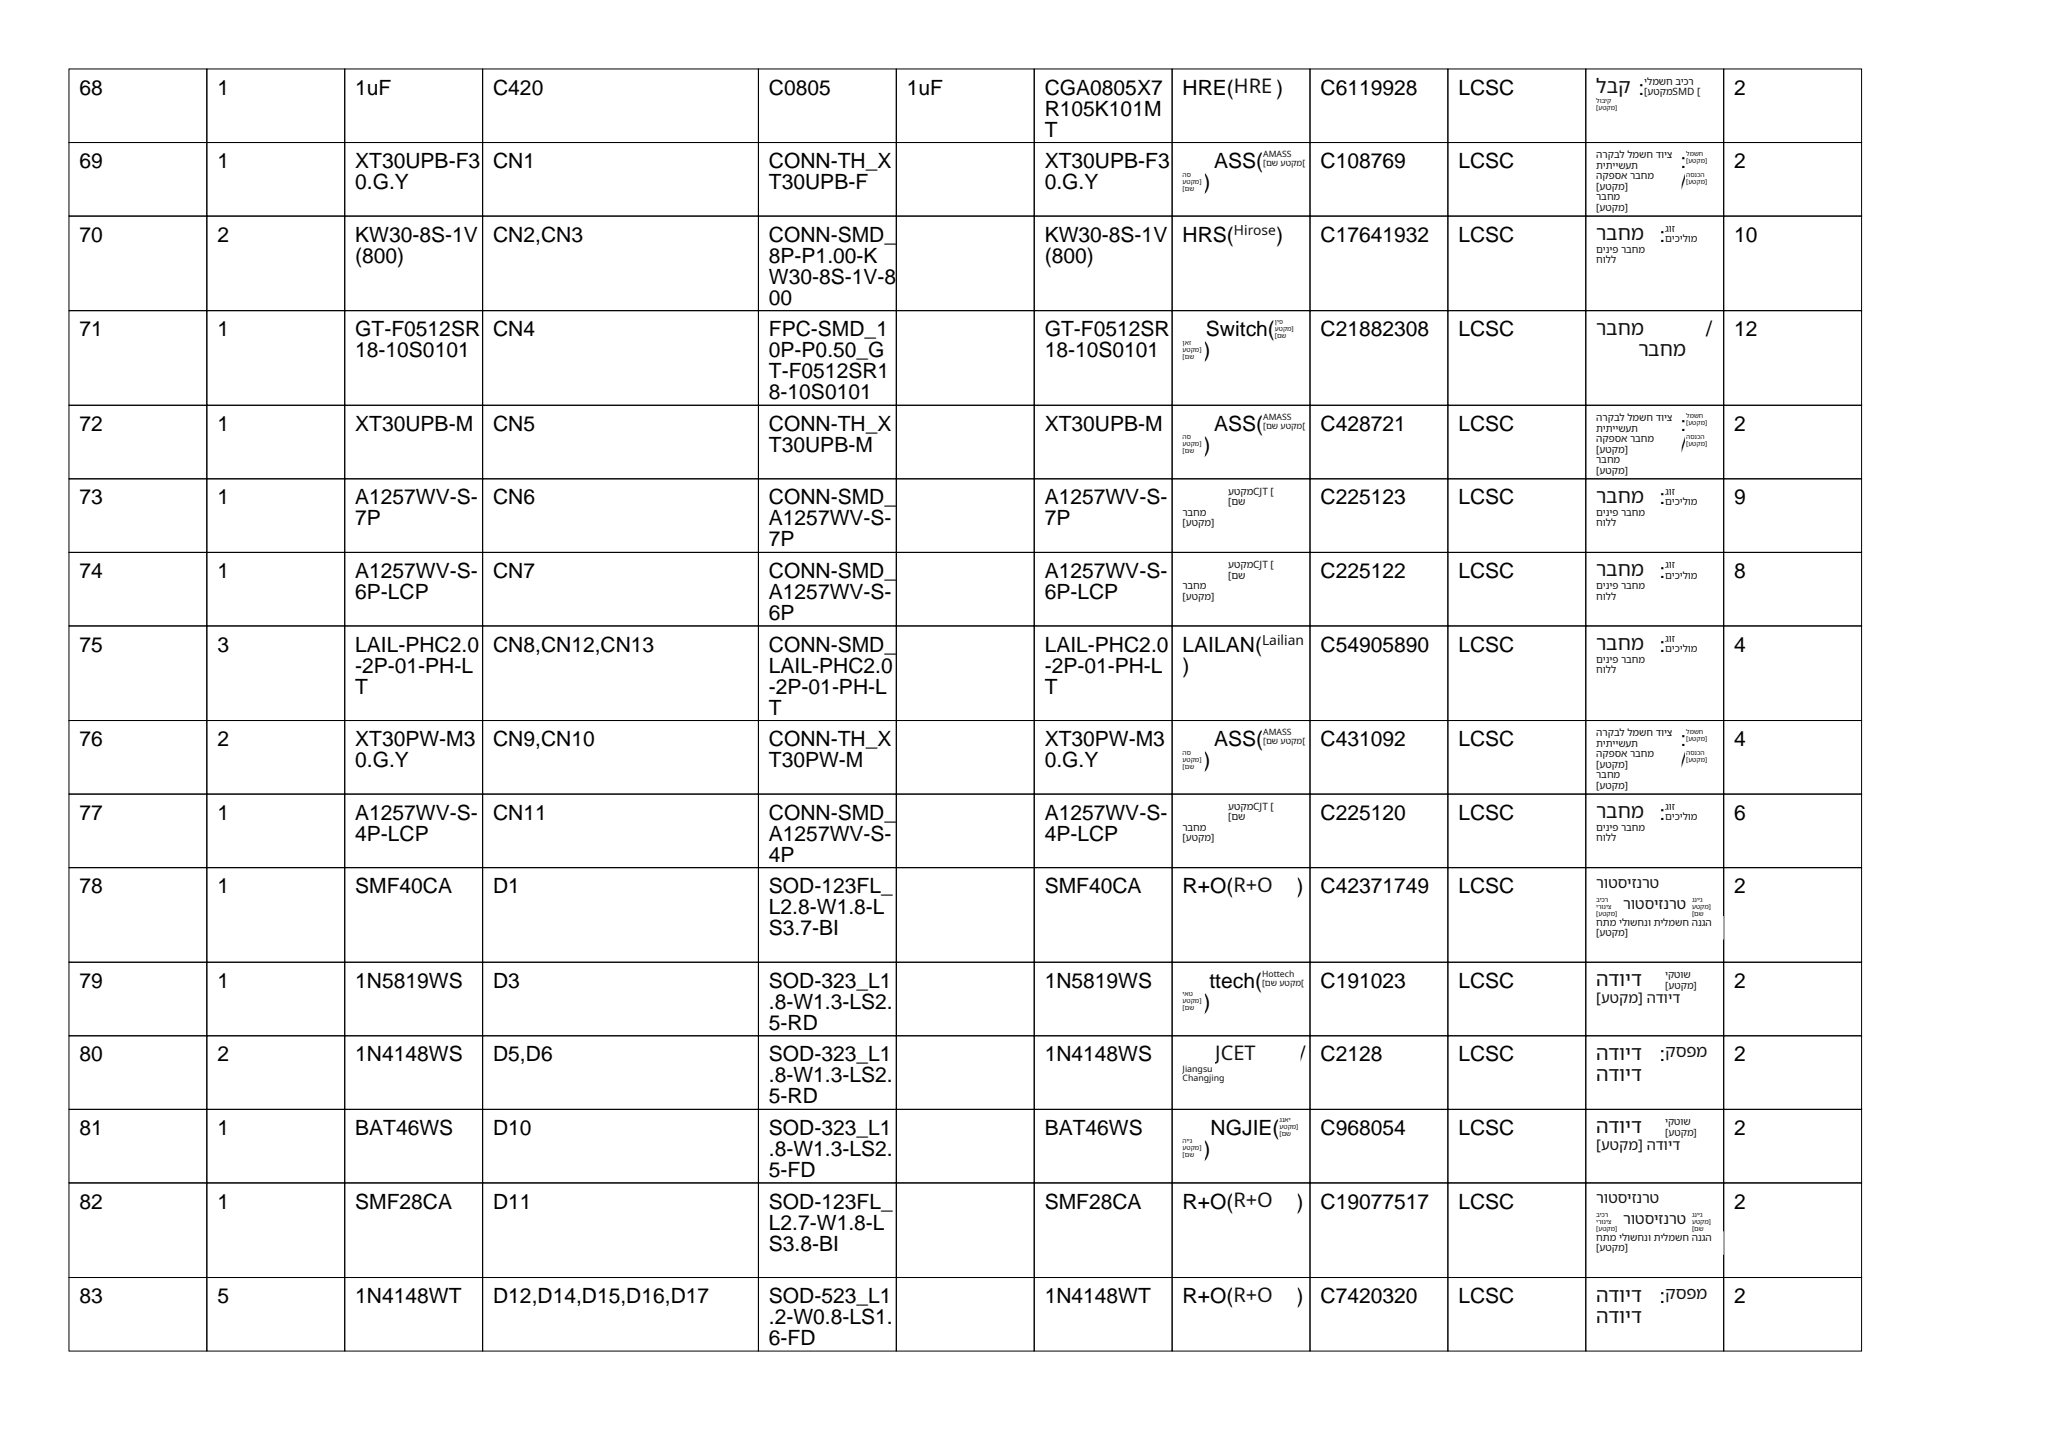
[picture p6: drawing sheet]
<svg xmlns="http://www.w3.org/2000/svg" width="297mm" height="210mm" viewBox="0 0 297 210" stroke-linecap="round" stroke-linejoin="round" font-family="sans-serif">
<defs><g id="words">
<g font-size="3">
<text x="11.5" y="13.7">68</text>
<text x="31.5" y="13.7">1</text>
<text x="51.5" y="13.7">1uF</text>
<text x="71.5" y="13.7">C420</text>
<text x="111.5" y="13.7">C0805</text>
<text x="131.5" y="13.7">1uF</text>
<text x="151.5" y="13.7">CGA0805X7</text>
<text x="151.5" y="16.8">R105K101M</text>
<text x="171.5" y="13.7">HRE(</text>
<text x="185.1" y="13.7">)</text>
<text x="191.5" y="13.7">C6119928</text>
<text x="211.5" y="13.7">LCSC</text>
<text x="237.6" y="13.7">:</text>
<text x="251.5" y="13.7">2</text>
<text x="151.5" y="19.8">T</text>
<text x="11.5" y="24.4">69</text>
<text x="31.5" y="24.4">1</text>
<text x="51.5" y="24.4">XT30UPB-F3</text>
<text x="51.5" y="27.4">0.G.Y</text>
<text x="71.5" y="24.4">CN1</text>
<text x="111.5" y="24.4">CONN-TH_X</text>
<text x="111.5" y="27.4">T30UPB-F</text>
<text x="151.5" y="24.4">XT30UPB-F3</text>
<text x="151.5" y="27.4">0.G.Y</text>
<text x="174.6" y="27.4">)</text>
<text x="176.1" y="24.4">ASS(</text>
<text x="191.5" y="24.4">C108769</text>
<text x="211.5" y="24.4">LCSC</text>
<text x="243.7" y="24.4">:</text>
<text x="243.7" y="27.4">/</text>
<text x="251.5" y="24.4">2</text>
<text x="11.5" y="35.1">70</text>
<text x="31.5" y="35.1">2</text>
<text x="51.5" y="35.1">KW30-8S-1V</text>
<text x="71.5" y="35.1">CN2,CN3</text>
<text x="111.5" y="35.1">CONN-SMD_</text>
<text x="151.5" y="35.1">KW30-8S-1V</text>
<text x="171.5" y="35.1">HRS(</text>
<text x="185.1" y="35.1">)</text>
<text x="191.5" y="35.1">C17641932</text>
<text x="211.5" y="35.1">LCSC</text>
<text x="240.7" y="35.1">:</text>
<text x="251.5" y="35.1">10</text>
<text x="51.5" y="38.1">(800)</text>
<text x="111.5" y="38.1">8P-P1.00-K</text>
<text x="111.5" y="41.2">W30-8S-1V-8</text>
<text x="151.5" y="38.1">(800)</text>
<text x="111.5" y="44.2">00</text>
<text x="11.5" y="48.8">71</text>
<text x="31.5" y="48.8">1</text>
<text x="51.5" y="48.8">GT-F0512SR</text>
<text x="51.5" y="51.8">18-10S0101</text>
<text x="71.5" y="48.8">CN4</text>
<text x="111.5" y="48.8">FPC-SMD_1</text>
<text x="111.5" y="51.8">0P-P0.50_G</text>
<text x="151.5" y="48.8">GT-F0512SR</text>
<text x="151.5" y="51.8">18-10S0101</text>
<text x="174.6" y="51.8">)</text>
<text x="174.9" y="48.8">Switch(</text>
<text x="191.5" y="48.8">C21882308</text>
<text x="211.5" y="48.8">LCSC</text>
<text x="247.4" y="48.8">/</text>
<text x="251.5" y="48.8">12</text>
<text x="111.5" y="54.9">T-F0512SR1</text>
<text x="111.5" y="57.9">8-10S0101</text>
<text x="11.5" y="62.5">72</text>
<text x="31.5" y="62.5">1</text>
<text x="51.5" y="62.5">XT30UPB-M</text>
<text x="71.5" y="62.5">CN5</text>
<text x="111.5" y="62.5">CONN-TH_X</text>
<text x="111.5" y="65.5">T30UPB-M</text>
<text x="151.5" y="62.5">XT30UPB-M</text>
<text x="174.6" y="65.5">)</text>
<text x="176.1" y="62.5">ASS(</text>
<text x="191.5" y="62.5">C428721</text>
<text x="211.5" y="62.5">LCSC</text>
<text x="243.7" y="62.5">:</text>
<text x="243.7" y="65.5">/</text>
<text x="251.5" y="62.5">2</text>
<text x="11.5" y="73.2">73</text>
<text x="31.5" y="73.2">1</text>
<text x="51.5" y="73.2">A1257WV-S-</text>
<text x="51.5" y="76.2">7P</text>
<text x="71.5" y="73.2">CN6</text>
<text x="111.5" y="73.2">CONN-SMD_</text>
<text x="111.5" y="76.2">A1257WV-S-</text>
<text x="151.5" y="73.2">A1257WV-S-</text>
<text x="151.5" y="76.2">7P</text>
<text x="191.5" y="73.2">C225123</text>
<text x="211.5" y="73.2">LCSC</text>
<text x="240.7" y="73.2">:</text>
<text x="251.5" y="73.2">9</text>
<text x="11.5" y="83.8">74</text>
<text x="31.5" y="83.8">1</text>
<text x="51.5" y="83.8">A1257WV-S-</text>
<text x="71.5" y="83.8">CN7</text>
<text x="111.5" y="79.3">7P</text>
<text x="111.5" y="83.8">CONN-SMD_</text>
<text x="151.5" y="83.8">A1257WV-S-</text>
<text x="191.5" y="83.8">C225122</text>
<text x="211.5" y="83.8">LCSC</text>
<text x="240.7" y="83.8">:</text>
<text x="251.5" y="83.8">8</text>
<text x="51.5" y="86.9">6P-LCP</text>
<text x="111.5" y="86.9">A1257WV-S-</text>
<text x="111.5" y="89.9">6P</text>
<text x="151.5" y="86.9">6P-LCP</text>
<text x="11.5" y="94.5">75</text>
<text x="31.5" y="94.5">3</text>
<text x="51.5" y="94.5">LAIL-PHC2.0</text>
<text x="71.5" y="94.5">CN8,CN12,CN13</text>
<text x="111.5" y="94.5">CONN-SMD_</text>
<text x="151.5" y="94.5">LAIL-PHC2.0</text>
<text x="171.5" y="94.5">LAILAN(</text>
<text x="191.5" y="94.5">C54905890</text>
<text x="211.5" y="94.5">LCSC</text>
<text x="240.7" y="94.5">:</text>
<text x="251.5" y="94.5">4</text>
<text x="51.5" y="97.5">-2P-01-PH-L</text>
<text x="51.5" y="100.6">T</text>
<text x="111.5" y="97.5">LAIL-PHC2.0</text>
<text x="111.5" y="100.6">-2P-01-PH-L</text>
<text x="151.5" y="97.5">-2P-01-PH-L</text>
<text x="151.5" y="100.6">T</text>
<text x="171.5" y="97.5">)</text>
<text x="111.5" y="103.6">T</text>
<text x="11.5" y="108.2">76</text>
<text x="31.5" y="108.2">2</text>
<text x="51.5" y="108.2">XT30PW-M3</text>
<text x="51.5" y="111.3">0.G.Y</text>
<text x="71.5" y="108.2">CN9,CN10</text>
<text x="111.5" y="108.2">CONN-TH_X</text>
<text x="111.5" y="111.3">T30PW-M</text>
<text x="151.5" y="108.2">XT30PW-M3</text>
<text x="151.5" y="111.3">0.G.Y</text>
<text x="174.6" y="111.3">)</text>
<text x="176.1" y="108.2">ASS(</text>
<text x="191.5" y="108.2">C431092</text>
<text x="211.5" y="108.2">LCSC</text>
<text x="243.7" y="108.2">:</text>
<text x="243.7" y="111.3">/</text>
<text x="251.5" y="108.2">4</text>
<text x="11.5" y="118.9">77</text>
<text x="31.5" y="118.9">1</text>
<text x="51.5" y="118.9">A1257WV-S-</text>
<text x="71.5" y="118.9">CN11</text>
<text x="111.5" y="118.9">CONN-SMD_</text>
<text x="151.5" y="118.9">A1257WV-S-</text>
<text x="191.5" y="118.9">C225120</text>
<text x="211.5" y="118.9">LCSC</text>
<text x="240.7" y="118.9">:</text>
<text x="251.5" y="118.9">6</text>
<text x="51.5" y="121.9">4P-LCP</text>
<text x="111.5" y="121.9">A1257WV-S-</text>
<text x="111.5" y="125">4P</text>
<text x="151.5" y="121.9">4P-LCP</text>
<text x="11.5" y="129.5">78</text>
<text x="31.5" y="129.5">1</text>
<text x="51.5" y="129.5">SMF40CA</text>
<text x="71.5" y="129.5">D1</text>
<text x="111.5" y="129.5">SOD-123FL_</text>
<text x="151.5" y="129.5">SMF40CA</text>
<text x="171.5" y="129.5">R+O(</text>
<text x="188" y="129.5">)</text>
<text x="191.5" y="129.5">C42371749</text>
<text x="211.5" y="129.5">LCSC</text>
<text x="251.5" y="129.5">2</text>
<text x="111.5" y="132.6">L2.8-W1.8-L</text>
<text x="111.5" y="135.6">S3.7-BI</text>
<text x="11.5" y="143.3">79</text>
<text x="31.5" y="143.3">1</text>
<text x="51.5" y="143.3">1N5819WS</text>
<text x="71.5" y="143.3">D3</text>
<text x="111.5" y="143.3">SOD-323_L1</text>
<text x="151.5" y="143.3">1N5819WS</text>
<text x="175.4" y="143.3">ttech(</text>
<text x="191.5" y="143.3">C191023</text>
<text x="211.5" y="143.3">LCSC</text>
<text x="251.5" y="143.3">2</text>
<text x="111.5" y="146.3">.8-W1.3-LS2.</text>
<text x="111.5" y="149.4">5-RD</text>
<text x="174.6" y="146.3">)</text>
<text x="11.5" y="153.9">80</text>
<text x="31.5" y="153.9">2</text>
<text x="51.5" y="153.9">1N4148WS</text>
<text x="71.5" y="153.9">D5,D6</text>
<text x="111.5" y="153.9">SOD-323_L1</text>
<text x="151.5" y="153.9">1N4148WS</text>
<text x="188.5" y="153.9">/</text>
<text x="191.5" y="153.9">C2128</text>
<text x="211.5" y="153.9">LCSC</text>
<text x="240.7" y="153.9">:</text>
<text x="251.5" y="153.9">2</text>
<text x="111.5" y="157">.8-W1.3-LS2.</text>
<text x="111.5" y="160">5-RD</text>
<text x="11.5" y="164.6">81</text>
<text x="31.5" y="164.6">1</text>
<text x="51.5" y="164.6">BAT46WS</text>
<text x="71.5" y="164.6">D10</text>
<text x="111.5" y="164.6">SOD-323_L1</text>
<text x="111.5" y="167.6">.8-W1.3-LS2.</text>
<text x="151.5" y="164.6">BAT46WS</text>
<text x="174.6" y="167.6">)</text>
<text x="175.6" y="164.6">NGJIE(</text>
<text x="191.5" y="164.6">C968054</text>
<text x="211.5" y="164.6">LCSC</text>
<text x="251.5" y="164.6">2</text>
<text x="111.5" y="170.7">5-FD</text>
<text x="11.5" y="175.3">82</text>
<text x="31.5" y="175.3">1</text>
<text x="51.5" y="175.3">SMF28CA</text>
<text x="71.5" y="175.3">D11</text>
<text x="111.5" y="175.3">SOD-123FL_</text>
<text x="111.5" y="178.3">L2.7-W1.8-L</text>
<text x="151.5" y="175.3">SMF28CA</text>
<text x="171.5" y="175.3">R+O(</text>
<text x="188" y="175.3">)</text>
<text x="191.5" y="175.3">C19077517</text>
<text x="211.5" y="175.3">LCSC</text>
<text x="251.5" y="175.3">2</text>
<text x="111.5" y="181.4">S3.8-BI</text>
<text x="11.5" y="189">83</text>
<text x="31.5" y="189">5</text>
<text x="51.5" y="189">1N4148WT</text>
<text x="71.5" y="189">D12,D14,D15,D16,D17</text>
<text x="111.5" y="189">SOD-523_L1</text>
<text x="151.5" y="189">1N4148WT</text>
<text x="171.5" y="189">R+O(</text>
<text x="188" y="189">)</text>
<text x="191.5" y="189">C7420320</text>
<text x="211.5" y="189">LCSC</text>
<text x="240.7" y="189">:</text>
<text x="251.5" y="189">2</text>
<text x="111.5" y="192">.2-W0.8-LS1.</text>
<text x="111.5" y="195.1">6-FD</text>
</g>
<g font-size="2.9" fill="#111">
<text x="179" y="13.5">HRE</text>
<text x="231.5" y="13.5">לבק</text>
<text x="231.5" y="34.8">רבחמ</text>
<text x="231.5" y="48.5">רבחמ</text>
<text x="237.6" y="51.6">רבחמ</text>
<text x="231.5" y="72.9">רבחמ</text>
<text x="231.5" y="83.6">רבחמ</text>
<text x="231.5" y="94.3">רבחמ</text>
<text x="231.5" y="118.6">רבחמ</text>
<text x="178.9" y="129.3">R+O</text>
<text x="231.5" y="143">הדויד</text>
<text x="176.3" y="153.7">JCET</text>
<text x="231.5" y="153.7">הדויד</text>
<text x="231.5" y="156.7">הדויד</text>
<text x="231.5" y="164.4">הדויד</text>
<text x="178.9" y="175">R+O</text>
<text x="178.9" y="188.8">R+O</text>
<text x="231.5" y="188.8">הדויד</text>
<text x="231.5" y="191.8">הדויד</text>
</g>
<g font-size="2.4" fill="#111">
<text x="241.5" y="153.3">קספמ</text>
<text x="241.5" y="188.4">קספמ</text>
</g>
<g font-size="2.2" fill="#111">
<text x="231.5" y="128.7">רוטסיזנרט</text>
<text x="235.4" y="131.8">רוטסיזנרט</text>
<text x="231.5" y="174.4">רוטסיזנרט</text>
<text x="235.4" y="177.5">רוטסיזנרט</text>
</g>
<g font-size="2.1" fill="#111">
<text x="231.5" y="145.4">]עטקמ[ הדויד</text>
<text x="231.5" y="166.8">]עטקמ[ הדויד</text>
</g>
<g font-size="2" fill="#111">
<text x="179" y="34.1">Hirose</text>
<text x="183" y="93.5">Lailian</text>
</g>
<g font-size="1.5" fill="#111">
<text x="238.5" y="13.8">]עטקמSMD ]</text>
<text x="238.5" y="12.3">ילמשח ביכר</text>
<text x="231.5" y="23">הרקבל למשח דויצ</text>
<text x="231.5" y="24.5">תיתיישעת</text>
<text x="231.5" y="27.5">]עטקמ[</text>
<text x="231.5" y="26">הקפסא רבחמ</text>
<text x="231.5" y="29.1">רבחמ</text>
<text x="231.5" y="30.6">]עטקמ]</text>
<text x="241.5" y="33.6">גוז</text>
<text x="241.5" y="35.2">םיכילומ</text>
<text x="231.5" y="36.7">םיניפ רבחמ</text>
<text x="231.5" y="38.2">חולל</text>
<text x="231.5" y="61.1">הרקבל למשח דויצ</text>
<text x="231.5" y="62.6">תיתיישעת</text>
<text x="231.5" y="65.6">]עטקמ[</text>
<text x="231.5" y="64.1">הקפסא רבחמ</text>
<text x="178.1" y="71.7">עטקמCJT ]</text>
<text x="231.5" y="68.7">]עטקמ]</text>
<text x="231.5" y="67.2">רבחמ</text>
<text x="241.5" y="71.7">גוז</text>
<text x="171.5" y="76.3">]עטקמ]</text>
<text x="171.5" y="74.8">רבחמ</text>
<text x="178.1" y="73.3">]םש</text>
<text x="231.5" y="74.8">םיניפ רבחמ</text>
<text x="231.5" y="76.3">חולל</text>
<text x="241.5" y="73.3">םיכילומ</text>
<text x="178.1" y="83.9">]םש</text>
<text x="178.1" y="82.4">עטקמCJT ]</text>
<text x="241.5" y="82.4">גוז</text>
<text x="241.5" y="83.9">םיכילומ</text>
<text x="171.5" y="87">]עטקמ]</text>
<text x="171.5" y="85.4">רבחמ</text>
<text x="231.5" y="85.4">םיניפ רבחמ</text>
<text x="231.5" y="87">חולל</text>
<text x="241.5" y="93.1">גוז</text>
<text x="241.5" y="94.6">םיכילומ</text>
<text x="231.5" y="96.1">םיניפ רבחמ</text>
<text x="231.5" y="97.6">חולל</text>
<text x="231.5" y="106.8">הרקבל למשח דויצ</text>
<text x="231.5" y="108.3">תיתיישעת</text>
<text x="231.5" y="111.4">]עטקמ[</text>
<text x="231.5" y="109.8">הקפסא רבחמ</text>
<text x="231.5" y="112.9">רבחמ</text>
<text x="178.1" y="119">]םש</text>
<text x="178.1" y="117.5">עטקמCJT ]</text>
<text x="231.5" y="114.4">]עטקמ]</text>
<text x="241.5" y="117.5">גוז</text>
<text x="241.5" y="119">םיכילומ</text>
<text x="171.5" y="122">]עטקמ]</text>
<text x="171.5" y="120.5">רבחמ</text>
<text x="231.5" y="120.5">םיניפ רבחמ</text>
<text x="231.5" y="122">חולל</text>
<text x="231.5" y="135.7">]עטקמ[</text>
<text x="231.5" y="134.2">חתמ ילושחנו תילמשח הנגה</text>
<text x="241.5" y="143.4">]עטקמ]</text>
<text x="241.5" y="141.8">יקטוש</text>
<text x="241.5" y="164.7">]עטקמ]</text>
<text x="241.5" y="163.2">יקטוש</text>
<text x="231.5" y="179.9">חתמ ילושחנו תילמשח הנגה</text>
<text x="231.5" y="181.5">]עטקמ[</text>
</g>
<g font-size="1.3" fill="#111">
<text x="183.2" y="22.8">AMASS</text>
<text x="183.2" y="24.1">]םש עטקמ]</text>
<text x="183.2" y="62.2">]םש עטקמ]</text>
<text x="183.2" y="60.9">AMASS</text>
<text x="183.2" y="107.9">]םש עטקמ]</text>
<text x="183.2" y="106.6">AMASS</text>
<text x="183" y="143">]םש עטקמ]</text>
<text x="183" y="141.7">Hottech</text>
<text x="171.5" y="155.4">Jiangsu</text>
<text x="171.5" y="156.7">Changjing</text>
</g>
<g font-size="1" fill="#111">
<text x="231.5" y="15.9">]עטקמ]</text>
<text x="231.5" y="14.9">לוביק</text>
<text x="244.6" y="23.6">]עטקמ]</text>
<text x="244.6" y="22.6">למשח</text>
<text x="171.5" y="25.6">הס</text>
<text x="171.5" y="26.6">עטקמ]</text>
<text x="171.5" y="27.6">]םש</text>
<text x="244.6" y="26.6">]עטקמ]</text>
<text x="244.6" y="25.6">הסנכה</text>
<text x="184.9" y="46.9">ןיפ</text>
<text x="184.9" y="48">עטקמ]</text>
<text x="171.5" y="50">ןאז</text>
<text x="171.5" y="51">עטקמ]</text>
<text x="171.5" y="52">]םש</text>
<text x="184.9" y="49">]םש</text>
<text x="171.5" y="63.7">הס</text>
<text x="171.5" y="64.7">עטקמ]</text>
<text x="171.5" y="65.7">]םש</text>
<text x="244.6" y="61.7">]עטקמ]</text>
<text x="244.6" y="60.7">למשח</text>
<text x="244.6" y="64.7">]עטקמ]</text>
<text x="244.6" y="63.7">הסנכה</text>
<text x="244.6" y="107.4">]עטקמ]</text>
<text x="244.6" y="106.4">למשח</text>
<text x="171.5" y="109.4">הס</text>
<text x="171.5" y="110.4">עטקמ]</text>
<text x="171.5" y="111.5">]םש</text>
<text x="244.6" y="110.4">]עטקמ]</text>
<text x="244.6" y="109.4">הסנכה</text>
<text x="231.5" y="130.8">ביכר</text>
<text x="231.5" y="131.8">ירוניצ</text>
<text x="245.4" y="130.8">גני׳ג</text>
<text x="245.4" y="131.8">עטקמ]</text>
<text x="231.5" y="132.8">]עטקמ]</text>
<text x="245.4" y="132.8">]םש</text>
<text x="171.5" y="144.5">יאט</text>
<text x="171.5" y="145.5">עטקמ]</text>
<text x="171.5" y="146.5">]םש</text>
<text x="171.5" y="165.8">הי׳ג</text>
<text x="171.5" y="166.8">עטקמ]</text>
<text x="171.5" y="167.9">]םש</text>
<text x="185.6" y="162.8">גנאי</text>
<text x="185.6" y="163.8">עטקמ]</text>
<text x="185.6" y="164.8">]םש</text>
<text x="231.5" y="176.5">ביכר</text>
<text x="231.5" y="178.5">]עטקמ]</text>
<text x="231.5" y="177.5">ירוניצ</text>
<text x="245.4" y="176.5">גני׳ג</text>
<text x="245.4" y="177.5">עטקמ]</text>
<text x="245.4" y="178.5">]םש</text>
</g>
</g></defs>
<g fill="none" stroke="#000" stroke-width=".15">
<path d="M10 10h20v10.7h-20zM30 10h20v10.7h-20zM50 10h20v10.7h-20zM70 10h40v10.7h-40zM110 10h20v10.7h-20zM130 10h20v10.7h-20zM150 10h20v10.7h-20zM170 10h20v10.7h-20zM190 10h20v10.7h-20zM210 10h20v10.7h-20zM230 10h20v10.7h-20zM250 10h20v10.7h-20z"/>
<path d="M10 20.7h20v10.6h-20zM10 31.3h20v13.8h-20zM30 20.7h20v10.6h-20zM30 31.3h20v13.8h-20zM50 20.7h20v10.6h-20zM50 31.3h20v13.8h-20zM70 20.7h40v10.6h-40zM70 31.3h40v13.8h-40zM110 20.7h20v10.6h-20zM110 31.3h20v13.8h-20zM130 20.7h20v10.6h-20zM130 31.3h20v13.8h-20z"/>
<path d="M150 20.7h20v10.6h-20zM150 31.3h20v13.8h-20zM170 20.7h20v10.6h-20zM170 31.3h20v13.8h-20zM190 20.7h20v10.6h-20zM190 31.3h20v13.8h-20zM210 20.7h20v10.6h-20zM210 31.3h20v13.8h-20zM230 20.7h20v10.6h-20zM230 31.3h20v13.8h-20zM250 20.7h20v10.6h-20zM250 31.3h20v13.8h-20z"/>
<path d="M10 45.1h20v13.7h-20zM10 58.8h20v10.6h-20zM30 45.1h20v13.7h-20zM30 58.8h20v10.6h-20zM50 45.1h20v13.7h-20zM50 58.8h20v10.6h-20zM70 45.1h40v13.7h-40zM70 58.8h40v10.6h-40zM110 45.1h20v13.7h-20zM110 58.8h20v10.6h-20zM130 45.1h20v13.7h-20zM130 58.8h20v10.6h-20z"/>
<path d="M150 45.1h20v13.7h-20zM150 58.8h20v10.6h-20zM170 45.1h20v13.7h-20zM170 58.8h20v10.6h-20zM190 45.1h20v13.7h-20zM190 58.8h20v10.6h-20zM210 45.1h20v13.7h-20zM210 58.8h20v10.6h-20zM230 45.1h20v13.7h-20zM230 58.8h20v10.6h-20zM250 45.1h20v13.7h-20zM250 58.8h20v10.6h-20z"/>
<path d="M10 69.4h20v10.7h-20zM30 69.4h20v10.7h-20zM50 69.4h20v10.7h-20zM70 69.4h40v10.7h-40zM110 69.4h20v10.7h-20zM130 69.4h20v10.7h-20zM150 69.4h20v10.7h-20zM170 69.4h20v10.7h-20zM190 69.4h20v10.7h-20zM210 69.4h20v10.7h-20zM230 69.4h20v10.7h-20zM250 69.4h20v10.7h-20z"/>
<path d="M10 80.1h20v10.7h-20zM10 90.8h20v13.7h-20zM30 80.1h20v10.7h-20zM30 90.8h20v13.7h-20zM50 80.1h20v10.7h-20zM50 90.8h20v13.7h-20zM70 80.1h40v10.7h-40zM70 90.8h40v13.7h-40zM110 80.1h20v10.7h-20zM110 90.8h20v13.7h-20zM130 80.1h20v10.7h-20zM130 90.8h20v13.7h-20z"/>
<path d="M150 80.1h20v10.7h-20zM150 90.8h20v13.7h-20zM170 80.1h20v10.7h-20zM170 90.8h20v13.7h-20zM190 80.1h20v10.7h-20zM190 90.8h20v13.7h-20zM210 80.1h20v10.7h-20zM210 90.8h20v13.7h-20zM230 80.1h20v10.7h-20zM230 90.8h20v13.7h-20zM250 80.1h20v10.7h-20zM250 90.8h20v13.7h-20z"/>
<path d="M10 104.5h20v10.7h-20zM10 115.2h20v10.6h-20zM30 104.5h20v10.7h-20zM30 115.2h20v10.6h-20zM50 104.5h20v10.7h-20zM50 115.2h20v10.6h-20zM70 104.5h40v10.7h-40zM70 115.2h40v10.6h-40zM110 104.5h20v10.7h-20zM110 115.2h20v10.6h-20zM130 104.5h20v10.7h-20zM130 115.2h20v10.6h-20z"/>
<path d="M150 104.5h20v10.7h-20zM150 115.2h20v10.6h-20zM170 104.5h20v10.7h-20zM170 115.2h20v10.6h-20zM190 104.5h20v10.7h-20zM190 115.2h20v10.6h-20zM210 104.5h20v10.7h-20zM210 115.2h20v10.6h-20zM230 104.5h20v10.7h-20zM230 115.2h20v10.6h-20zM250 104.5h20v10.7h-20zM250 115.2h20v10.6h-20z"/>
<path d="M10 125.8h20v13.7h-20zM10 139.5h20v10.7h-20zM30 125.8h20v13.7h-20zM30 139.5h20v10.7h-20zM50 125.8h20v13.7h-20zM50 139.5h20v10.7h-20zM70 125.8h40v13.7h-40zM70 139.5h40v10.7h-40zM110 125.8h20v13.7h-20zM110 139.5h20v10.7h-20zM130 125.8h20v13.7h-20zM130 139.5h20v10.7h-20z"/>
<path d="M150 125.8h20v13.7h-20zM150 139.5h20v10.7h-20zM170 125.8h20v13.7h-20zM170 139.5h20v10.7h-20zM190 125.8h20v13.7h-20zM190 139.5h20v10.7h-20zM210 125.8h20v13.7h-20zM210 139.5h20v10.7h-20zM230 125.8h20v13.7h-20zM230 139.5h20v10.7h-20zM250 125.8h20v13.7h-20zM250 139.5h20v10.7h-20z"/>
<path d="M10 150.2h20v10.7h-20zM30 150.2h20v10.7h-20zM50 150.2h20v10.7h-20zM70 150.2h40v10.7h-40zM110 150.2h20v10.7h-20zM130 150.2h20v10.7h-20zM150 150.2h20v10.7h-20zM170 150.2h20v10.7h-20zM190 150.2h20v10.7h-20zM210 150.2h20v10.7h-20zM230 150.2h20v10.7h-20zM250 150.2h20v10.7h-20z"/>
<path d="M10 160.9h20v10.6h-20zM10 171.5h20v13.8h-20zM30 160.9h20v10.6h-20zM30 171.5h20v13.8h-20zM50 160.9h20v10.6h-20zM50 171.5h20v13.8h-20zM70 160.9h40v10.6h-40zM70 171.5h40v13.8h-40zM110 160.9h20v10.6h-20zM110 171.5h20v13.8h-20zM130 160.9h20v10.6h-20zM130 171.5h20v13.8h-20z"/>
<path d="M150 160.9h20v10.6h-20zM150 171.5h20v13.8h-20zM170 160.9h20v10.6h-20zM170 171.5h20v13.8h-20zM190 160.9h20v10.6h-20zM190 171.5h20v13.8h-20zM210 160.9h20v10.6h-20zM210 171.5h20v13.8h-20zM230 160.9h20v10.6h-20zM230 171.5h20v13.8h-20zM250 160.9h20v10.6h-20zM250 171.5h20v13.8h-20z"/>
<path d="M10 185.3h20v10.6h-20zM30 185.3h20v10.6h-20zM50 185.3h20v10.6h-20zM70 185.3h40v10.6h-40zM110 185.3h20v10.6h-20zM130 185.3h20v10.6h-20zM150 185.3h20v10.6h-20zM170 185.3h20v10.6h-20zM190 185.3h20v10.6h-20zM210 185.3h20v10.6h-20zM230 185.3h20v10.6h-20zM250 185.3h20v10.6h-20z"/>
</g>
<g fill="#fff" stroke="#fff" stroke-width=".35">
<path d="M179 11.1h6.1v3h-6.1z"/>
<path d="M231.5 11.1h6.1v3h-6.1z"/>
<path d="M238.5 11.1h9.1v3h-9.1z"/>
<path d="M231.5 14.1h3.1v3.1h-3.1z"/>
<path d="M183.2 21.8h6.1v3h-6.1z"/>
<path d="M171.5 24.8h3.1v3.1h-3.1z"/>
<path d="M231.5 21.8h12.2v3h-12.2z"/>
<path d="M244.6 21.8h3v3h-3z"/>
<path d="M231.5 24.8h12.2v3.1h-12.2z"/>
<path d="M244.6 24.8h3v3.1h-3z"/>
<path d="M231.5 27.9h6.1v3h-6.1z"/>
<path d="M179 32.4h6.1v3.1h-6.1z"/>
<path d="M231.5 32.4h9.2v3.1h-9.2z"/>
<path d="M241.5 32.4h6.1v3.1h-6.1z"/>
<path d="M231.5 35.5h9.2v3h-9.2z"/>
<path d="M184.9 46.2h3v3h-3z"/>
<path d="M171.5 49.2h3.1v3h-3.1z"/>
<path d="M231.5 46.2h9.2v3h-9.2z"/>
<path d="M237.6 49.2h9.2v3h-9.2z"/>
<path d="M183.2 59.9h6.1v3h-6.1z"/>
<path d="M171.5 62.9h3.1v3.1h-3.1z"/>
<path d="M231.5 59.9h12.2v3h-12.2z"/>
<path d="M244.6 59.9h3v3h-3z"/>
<path d="M231.5 62.9h12.2v3.1h-12.2z"/>
<path d="M244.6 62.9h3v3.1h-3z"/>
<path d="M231.5 66h6.1v3h-6.1z"/>
<path d="M178.1 70.5h9.2v3.1h-9.2z"/>
<path d="M171.5 73.6h6.1v3h-6.1z"/>
<path d="M231.5 70.5h9.2v3.1h-9.2z"/>
<path d="M241.5 70.5h6.1v3.1h-6.1z"/>
<path d="M231.5 73.6h9.2v3h-9.2z"/>
<path d="M178.1 81.2h9.2v3.1h-9.2z"/>
<path d="M171.5 84.3h6.1v3h-6.1z"/>
<path d="M231.5 81.2h9.2v3.1h-9.2z"/>
<path d="M241.5 81.2h6.1v3.1h-6.1z"/>
<path d="M231.5 84.3h9.2v3h-9.2z"/>
<path d="M183 91.9h6.1v3h-6.1z"/>
<path d="M231.5 91.9h9.2v3h-9.2z"/>
<path d="M241.5 91.9h6.1v3h-6.1z"/>
<path d="M231.5 94.9h9.2v3.1h-9.2z"/>
<path d="M183.2 105.6h6.1v3h-6.1z"/>
<path d="M171.5 108.6h3.1v3.1h-3.1z"/>
<path d="M231.5 105.6h12.2v3h-12.2z"/>
<path d="M244.6 105.6h3v3h-3z"/>
<path d="M231.5 108.6h12.2v3.1h-12.2z"/>
<path d="M244.6 108.6h3v3.1h-3z"/>
<path d="M231.5 111.7h6.1v3h-6.1z"/>
<path d="M178.1 116.3h9.2v3h-9.2z"/>
<path d="M171.5 119.3h6.1v3.1h-6.1z"/>
<path d="M231.5 116.3h9.2v3h-9.2z"/>
<path d="M241.5 116.3h6.1v3h-6.1z"/>
<path d="M231.5 119.3h9.2v3.1h-9.2z"/>
<path d="M178.9 126.9h9.1v3.1h-9.1z"/>
<path d="M231.5 126.9h9.2v3.1h-9.2z"/>
<path d="M231.5 130h3.1v3h-3.1z"/>
<path d="M235.4 130h9.2v3h-9.2z"/>
<path d="M245.4 130h3.1v3h-3.1z"/>
<path d="M231.5 133h18.3v3.1h-18.3z"/>
<path d="M183 140.6h6.1v3.1h-6.1z"/>
<path d="M171.5 143.7h3.1v3h-3.1z"/>
<path d="M231.5 140.6h9.2v3.1h-9.2z"/>
<path d="M241.5 140.6h6.1v3.1h-6.1z"/>
<path d="M231.5 143.7h12.2v3h-12.2z"/>
<path d="M176.3 151.3h12.2v3.1h-12.2z"/>
<path d="M171.5 154.4h6.1v3h-6.1z"/>
<path d="M231.5 151.3h9.2v3.1h-9.2z"/>
<path d="M241.5 151.3h6.1v3.1h-6.1z"/>
<path d="M231.5 154.4h9.2v3h-9.2z"/>
<path d="M185.6 162h3v3h-3z"/>
<path d="M171.5 165h3.1v3.1h-3.1z"/>
<path d="M231.5 162h9.2v3h-9.2z"/>
<path d="M241.5 162h6.1v3h-6.1z"/>
<path d="M231.5 165h12.2v3.1h-12.2z"/>
<path d="M178.9 172.6h9.1v3.1h-9.1z"/>
<path d="M231.5 172.6h9.2v3.1h-9.2z"/>
<path d="M231.5 175.7h3.1v3h-3.1z"/>
<path d="M235.4 175.7h9.2v3h-9.2z"/>
<path d="M245.4 175.7h3.1v3h-3.1z"/>
<path d="M231.5 178.7h18.3v3.1h-18.3z"/>
<path d="M178.9 186.4h9.1v3h-9.1z"/>
<path d="M231.5 186.4h9.2v3h-9.2z"/>
<path d="M241.5 186.4h6.1v3h-6.1z"/>
<path d="M231.5 189.4h9.2v3.1h-9.2z"/>
</g>
<use href="#words"/>
</svg>
